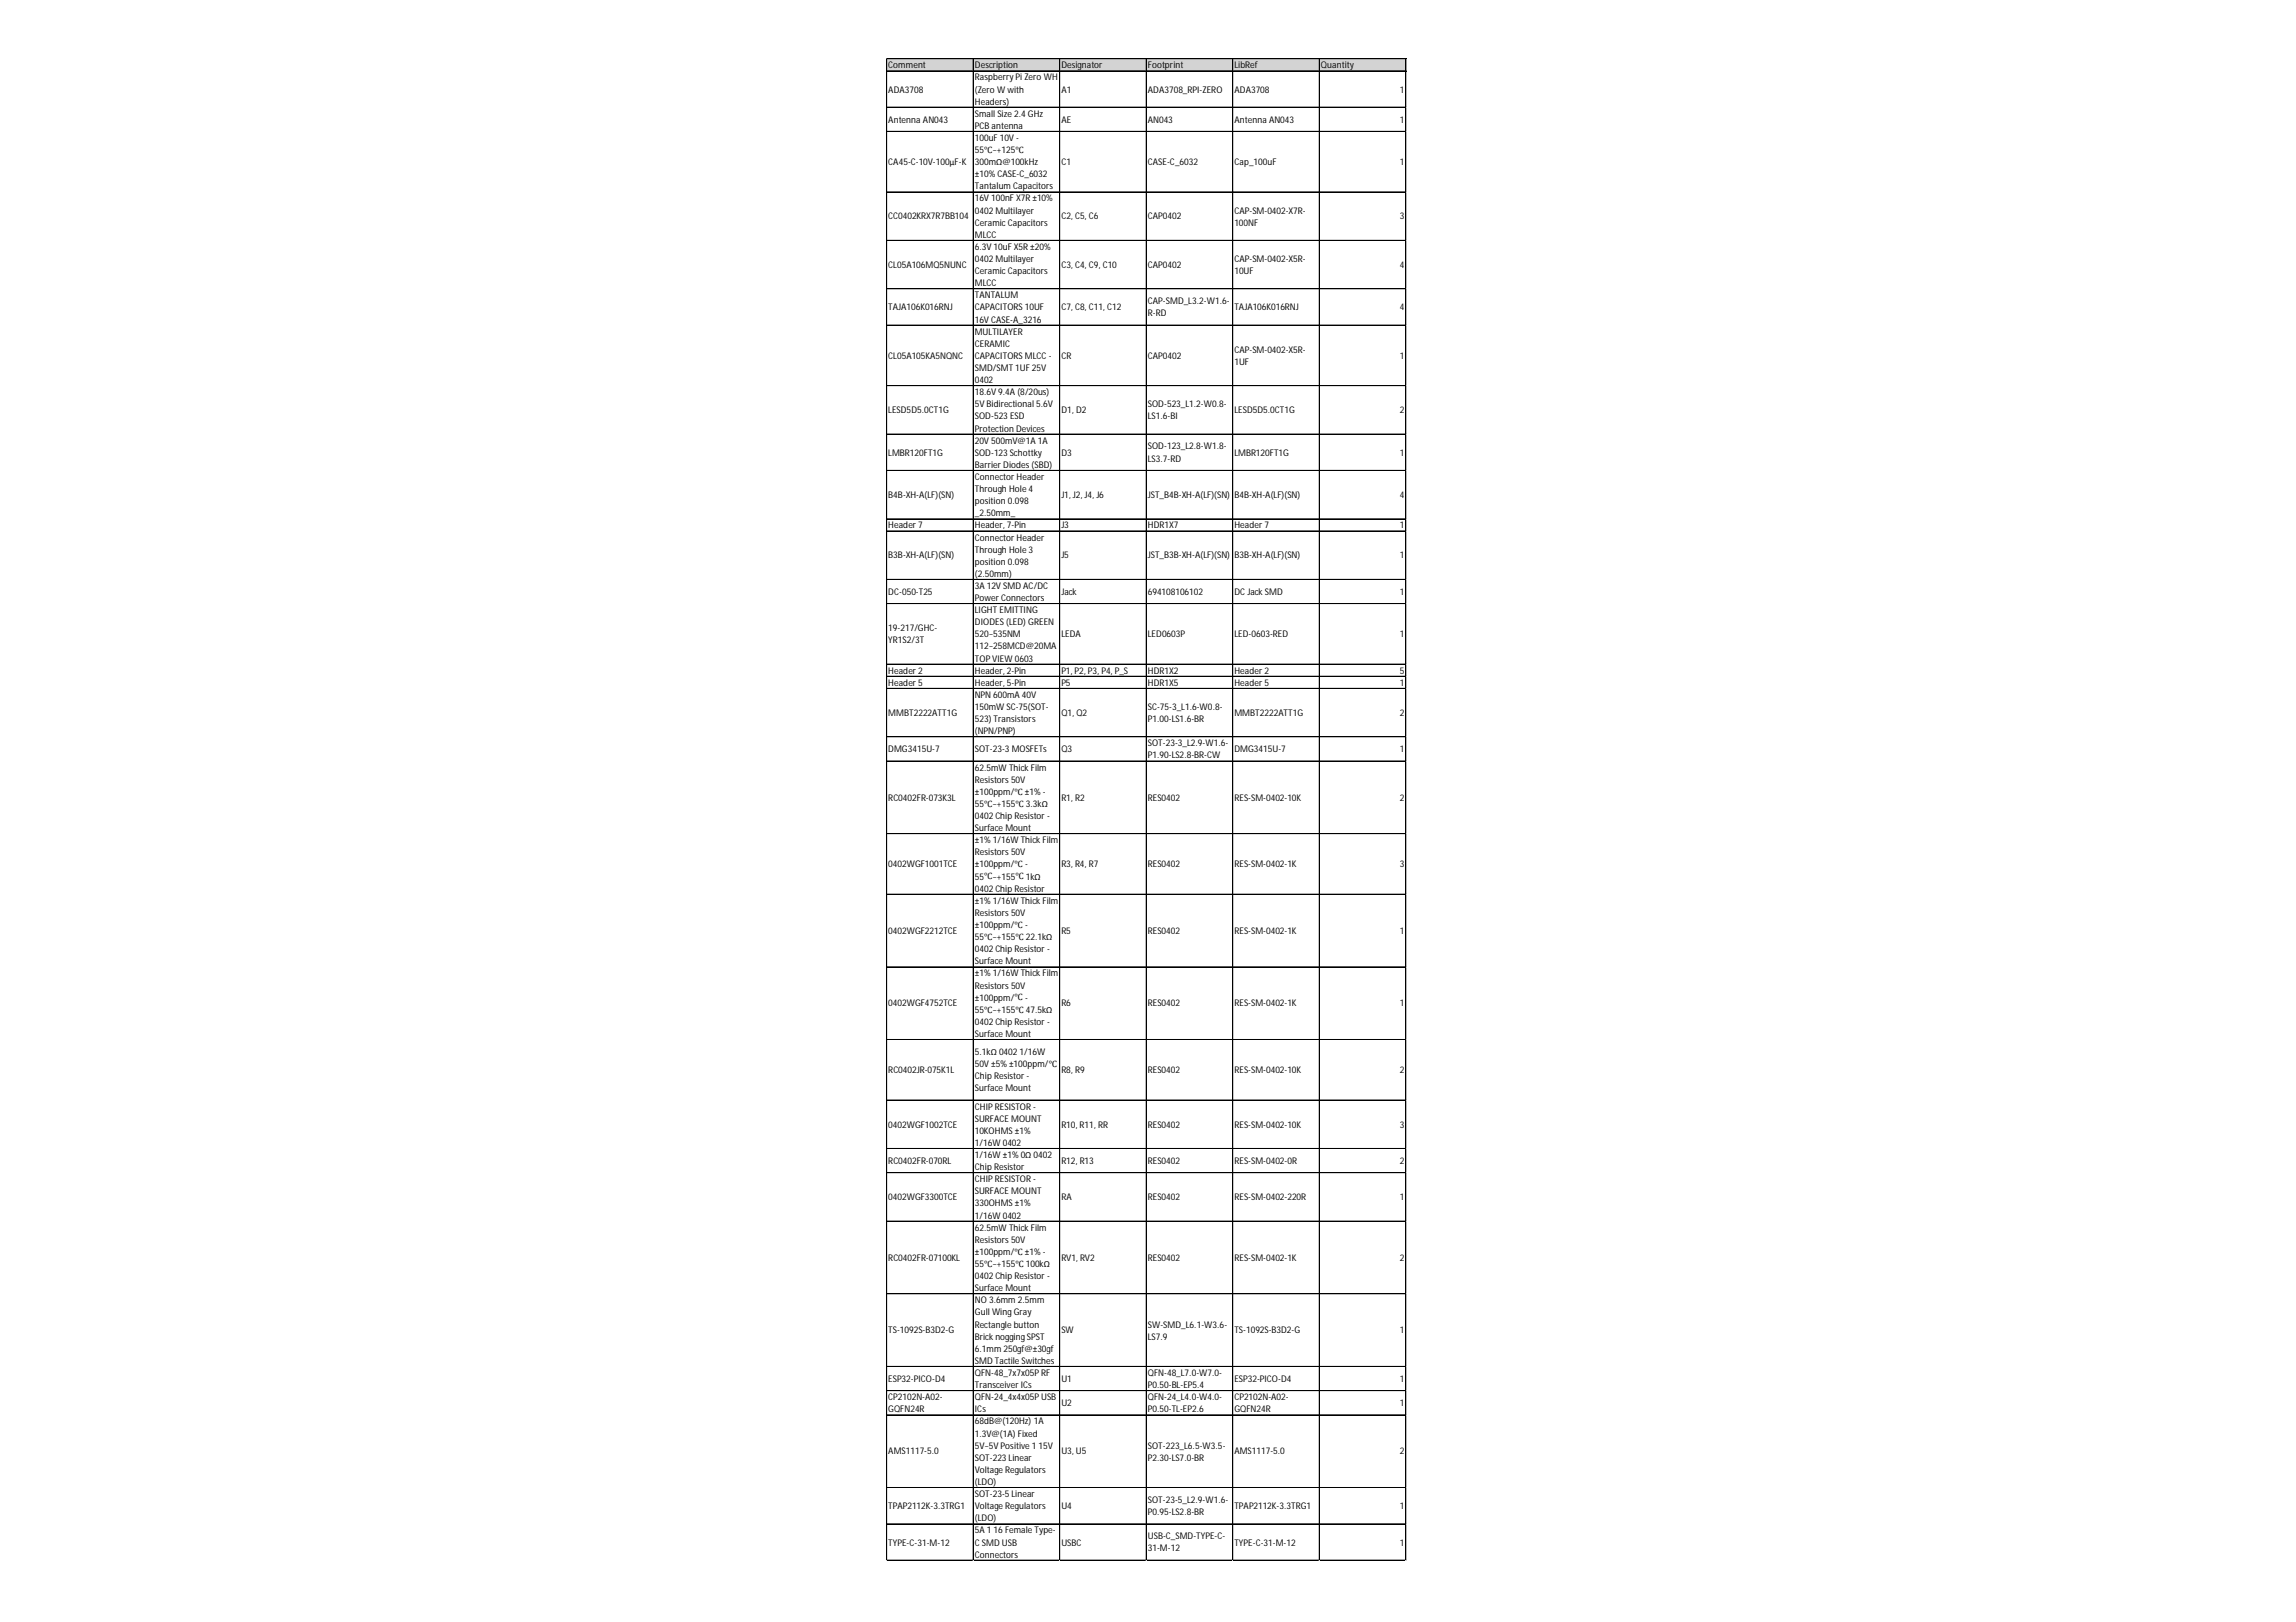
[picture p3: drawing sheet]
<svg xmlns="http://www.w3.org/2000/svg" width="297mm" height="210mm" viewBox="0 0 297 210" stroke-linecap="round" stroke-linejoin="round" font-family="sans-serif">
<defs><g id="words">
<g font-size="1.2">
<text x="114.9" y="8.8">Comment</text>
<text x="114.9" y="12">ADA3708</text>
<text x="126.1" y="8.8">Description</text>
<text x="126.1" y="10.4">Raspberry Pi Zero WH</text>
<text x="126.1" y="12">(Zero Wwith</text>
<text x="137.3" y="8.8">Designator</text>
<text x="137.3" y="12">A1</text>
<text x="148.5" y="8.8">Footprint</text>
<text x="148.5" y="12">ADA3708_RPI-ZERO</text>
<text x="159.7" y="8.8">LibRef</text>
<text x="159.7" y="12">ADA3708</text>
<text x="170.9" y="8.8">Quantity</text>
<text x="181.1" y="12">1</text>
<text x="114.9" y="15.9">Antenna AN043</text>
<text x="126.1" y="13.5">Headers)</text>
<text x="126.1" y="15.1">Small Size 2.4 GHz</text>
<text x="126.1" y="16.7">PCB antenna</text>
<text x="137.3" y="15.9">AE</text>
<text x="148.5" y="15.9">AN043</text>
<text x="159.7" y="15.9">Antenna AN043</text>
<text x="181.1" y="15.9">1</text>
<text x="114.9" y="21.4">CA45-C-10V-100μF-K</text>
<text x="126.1" y="18.2">100uF 10V-</text>
<text x="126.1" y="19.8">55℃~+125℃</text>
<text x="126.1" y="21.4">300mΩ@100kHz</text>
<text x="126.1" y="22.9">±10%CASE-C_6032</text>
<text x="137.3" y="21.4">C1</text>
<text x="148.5" y="21.4">CASE-C_6032</text>
<text x="159.7" y="21.4">Cap_100uF</text>
<text x="181.1" y="21.4">1</text>
<text x="114.9" y="28.4">CC0402KRX7R7BB104</text>
<text x="126.1" y="24.5">Tantalum Capacitors</text>
<text x="126.1" y="26.1">16V100nF X7R±10%</text>
<text x="126.1" y="27.6">0402 Multilayer</text>
<text x="126.1" y="29.2">CeramicCapacitors</text>
<text x="137.3" y="28.4">C2, C5, C6</text>
<text x="148.5" y="28.4">CAP0402</text>
<text x="159.7" y="27.6">CAP-SM-0402-X7R-</text>
<text x="159.7" y="29.2">100NF</text>
<text x="181.1" y="28.4">3</text>
<text x="114.9" y="34.7">CL05A106MQ5NUNC</text>
<text x="126.1" y="30.8">MLCC</text>
<text x="126.1" y="32.3">6.3V10uF X5R±20%</text>
<text x="126.1" y="33.9">0402 Multilayer</text>
<text x="126.1" y="35.5">CeramicCapacitors</text>
<text x="137.3" y="34.7">C3, C4, C9, C10</text>
<text x="148.5" y="34.7">CAP0402</text>
<text x="159.7" y="33.9">CAP-SM-0402-X5R-</text>
<text x="159.7" y="35.5">10UF</text>
<text x="181.1" y="34.7">4</text>
<text x="114.9" y="40.2">TAJA106K016RNJ</text>
<text x="126.1" y="37">MLCC</text>
<text x="126.1" y="38.6">TANTALUM</text>
<text x="126.1" y="40.2">CAPACITORS 10UF</text>
<text x="126.1" y="41.7">16VCASE-A_3216</text>
<text x="137.3" y="40.2">C7, C8, C11, C12</text>
<text x="148.5" y="39.4">CAP-SMD_L3.2-W1.6-</text>
<text x="148.5" y="40.9">R-RD</text>
<text x="159.7" y="40.2">TAJA106K016RNJ</text>
<text x="181.1" y="40.2">4</text>
<text x="114.9" y="46.4">CL05A105KA5NQNC</text>
<text x="126.1" y="43.3">MULTILAYER</text>
<text x="126.1" y="44.9">CERAMIC</text>
<text x="126.1" y="46.4">CAPACITORS MLCC-</text>
<text x="137.3" y="46.4">CR</text>
<text x="148.5" y="46.4">CAP0402</text>
<text x="159.7" y="45.6">CAP-SM-0402-X5R-</text>
<text x="159.7" y="47.2">1UF</text>
<text x="181.1" y="46.4">1</text>
<text x="114.9" y="53.5">LESD5D5.0CT1G</text>
<text x="126.1" y="48">SMD/SMT1UF 25V</text>
<text x="126.1" y="49.6">0402</text>
<text x="126.1" y="51.1">18.6V9.4A (8/20us)</text>
<text x="126.1" y="52.7">5VBidirectional 5.6V</text>
<text x="137.3" y="53.5">D1, D2</text>
<text x="148.5" y="52.7">SOD-523_L1.2-W0.8-</text>
<text x="159.7" y="53.5">LESD5D5.0CT1G</text>
<text x="181.1" y="53.5">2</text>
<text x="114.9" y="59">LMBR120FT1G</text>
<text x="126.1" y="54.3">SOD-523 ESD</text>
<text x="126.1" y="55.8">Protection Devices</text>
<text x="126.1" y="57.4">20V500mV@1A 1A</text>
<text x="126.1" y="59">SOD-123 Schottky</text>
<text x="137.3" y="59">D3</text>
<text x="148.5" y="54.3">LS1.6-BI</text>
<text x="148.5" y="58.2">SOD-123_L2.8-W1.8-</text>
<text x="148.5" y="59.7">LS3.7-RD</text>
<text x="159.7" y="59">LMBR120FT1G</text>
<text x="181.1" y="59">1</text>
<text x="114.9" y="64.4">B4B-XH-A(LF)(SN)</text>
<text x="126.1" y="60.5">BarrierDiodes(SBD)</text>
<text x="126.1" y="62.1">ConnectorHeader</text>
<text x="126.1" y="63.7">Through Hole 4</text>
<text x="126.1" y="65.2">position 0.098</text>
<text x="137.3" y="64.4">J1, J2, J4, J6</text>
<text x="148.5" y="64.4">JST_B4B-XH-A(LF)(SN)</text>
<text x="159.7" y="64.4">B4B-XH-A(LF)(SN)</text>
<text x="181.1" y="64.4">4</text>
<text x="114.9" y="68.4">Header7</text>
<text x="126.1" y="66.8">_2.50mm_</text>
<text x="126.1" y="68.4">Header, 7-Pin</text>
<text x="126.1" y="69.9">ConnectorHeader</text>
<text x="126.1" y="71.5">Through Hole 3</text>
<text x="137.3" y="68.4">J3</text>
<text x="148.5" y="68.4">HDR1X7</text>
<text x="159.7" y="68.4">Header7</text>
<text x="181.1" y="68.4">1</text>
<text x="114.9" y="72.3">B3B-XH-A(LF)(SN)</text>
<text x="114.9" y="77">DC-050-T25</text>
<text x="126.1" y="73.1">position 0.098</text>
<text x="126.1" y="74.6">(2.50mm)</text>
<text x="126.1" y="76.2">3A 12VSMD AC/DC</text>
<text x="126.1" y="77.8">PowerConnectors</text>
<text x="137.3" y="72.3">J5</text>
<text x="137.3" y="77">Jack</text>
<text x="148.5" y="72.3">JST_B3B-XH-A(LF)(SN)</text>
<text x="148.5" y="77">694108106102</text>
<text x="159.7" y="72.3">B3B-XH-A(LF)(SN)</text>
<text x="159.7" y="77">DCJack SMD</text>
<text x="181.1" y="72.3">1</text>
<text x="181.1" y="77">1</text>
<text x="114.9" y="81.7">19-217/GHC-</text>
<text x="114.9" y="83.2">YR1S2/3T</text>
<text x="126.1" y="79.3">LIGHT EMITTING</text>
<text x="126.1" y="80.9">DIODES (LED) GREEN</text>
<text x="126.1" y="82.5">520~535NM</text>
<text x="137.3" y="82.5">LEDA</text>
<text x="148.5" y="82.5">LED0603P</text>
<text x="159.7" y="82.5">LED-0603-RED</text>
<text x="181.1" y="82.5">1</text>
<text x="114.9" y="87.2">Header2</text>
<text x="114.9" y="88.8">Header5</text>
<text x="126.1" y="84.1">112~258MCD@20MA</text>
<text x="126.1" y="85.6">TOPVIEW0603</text>
<text x="126.1" y="87.2">Header, 2-Pin</text>
<text x="126.1" y="88.8">Header, 5-Pin</text>
<text x="137.3" y="87.2">P1, P2, P3, P4, P_S</text>
<text x="137.3" y="88.8">P5</text>
<text x="148.5" y="87.2">HDR1X2</text>
<text x="148.5" y="88.8">HDR1X5</text>
<text x="159.7" y="87.2">Header2</text>
<text x="159.7" y="88.8">Header5</text>
<text x="181.1" y="87.2">5</text>
<text x="181.1" y="88.8">1</text>
<text x="114.9" y="92.6">MMBT2222ATT1G</text>
<text x="126.1" y="90.3">NPN 600mA 40V</text>
<text x="126.1" y="91.9">150mWSC-75(SOT-</text>
<text x="126.1" y="93.5">523) Transistors</text>
<text x="126.1" y="95">(NPN/PNP)</text>
<text x="137.3" y="92.6">Q1, Q2</text>
<text x="148.5" y="91.9">SC-75-3_L1.6-W0.8-</text>
<text x="148.5" y="93.5">P1.00-LS1.6-BR</text>
<text x="159.7" y="92.6">MMBT2222ATT1G</text>
<text x="181.1" y="92.6">2</text>
<text x="114.9" y="97.3">DMG3415U-7</text>
<text x="126.1" y="97.3">SOT-23-3 MOSFETs</text>
<text x="126.1" y="99.7">62.5mWThick Film</text>
<text x="126.1" y="101.3">Resistors50V</text>
<text x="137.3" y="97.3">Q3</text>
<text x="148.5" y="96.6">SOT-23-3_L2.9-W1.6-</text>
<text x="148.5" y="98.2">P1.90-LS2.8-BR-CW</text>
<text x="159.7" y="97.3">DMG3415U-7</text>
<text x="181.1" y="97.3">1</text>
<text x="114.9" y="103.6">RC0402FR-073K3L</text>
<text x="126.1" y="102.9">±100ppm/℃ ±1%-</text>
<text x="126.1" y="104.4">55℃~+155℃ 3.3kΩ</text>
<text x="126.1" y="106">0402 Chip Resistor-</text>
<text x="126.1" y="107.6">Surface Mount</text>
<text x="137.3" y="103.6">R1, R2</text>
<text x="148.5" y="103.6">RES0402</text>
<text x="159.7" y="103.6">RES-SM-0402-10K</text>
<text x="181.1" y="103.6">2</text>
<text x="114.9" y="112.3">0402WGF1001TCE</text>
<text x="126.1" y="109.1">±1%1/16WThick Film</text>
<text x="126.1" y="110.7">Resistors50V</text>
<text x="126.1" y="112.3">±100ppm/℃ -</text>
<text x="126.1" y="113.8">55℃~+155℃ 1kΩ</text>
<text x="137.3" y="112.3">R3, R4, R7</text>
<text x="148.5" y="112.3">RES0402</text>
<text x="159.7" y="112.3">RES-SM-0402-1K</text>
<text x="181.1" y="112.3">3</text>
<text x="126.1" y="115.4">0402 Chip Resistor</text>
<text x="126.1" y="117">±1%1/16WThick Film</text>
<text x="126.1" y="118.5">Resistors50V</text>
<text x="114.9" y="120.8">0402WGF2212TCE</text>
<text x="126.1" y="120.1">±100ppm/℃ -</text>
<text x="126.1" y="121.7">55℃~+155℃ 22.1kΩ</text>
<text x="126.1" y="123.2">0402 Chip Resistor-</text>
<text x="126.1" y="124.8">Surface Mount</text>
<text x="137.3" y="120.8">R5</text>
<text x="148.5" y="120.8">RES0402</text>
<text x="159.7" y="120.8">RES-SM-0402-1K</text>
<text x="181.1" y="120.8">1</text>
<text x="114.9" y="130.2">0402WGF4752TCE</text>
<text x="126.1" y="126.4">±1%1/16WThick Film</text>
<text x="126.1" y="127.9">Resistors50V</text>
<text x="126.1" y="129.5">±100ppm/℃ -</text>
<text x="126.1" y="131.1">55℃~+155℃ 47.5kΩ</text>
<text x="137.3" y="130.2">R6</text>
<text x="148.5" y="130.2">RES0402</text>
<text x="159.7" y="130.2">RES-SM-0402-1K</text>
<text x="181.1" y="130.2">1</text>
<text x="126.1" y="132.6">0402 Chip Resistor-</text>
<text x="126.1" y="134.2">Surface Mount</text>
<text x="126.1" y="136.5">5.1kΩ 0402 1/16W</text>
<text x="114.9" y="138.9">RC0402JR-075K1L</text>
<text x="126.1" y="138.1">50V±5%±100ppm/℃</text>
<text x="126.1" y="139.6">Chip Resistor-</text>
<text x="126.1" y="141.2">Surface Mount</text>
<text x="126.1" y="143.6">CHIPRESISTOR -</text>
<text x="137.3" y="138.9">R8, R9</text>
<text x="148.5" y="138.9">RES0402</text>
<text x="159.7" y="138.9">RES-SM-0402-10K</text>
<text x="181.1" y="138.9">2</text>
<text x="114.9" y="145.9">0402WGF1002TCE</text>
<text x="126.1" y="145.2">SURFACE MOUNT</text>
<text x="126.1" y="146.7">10KOHMS±1%</text>
<text x="126.1" y="148.3">1/16W0402</text>
<text x="126.1" y="149.9">1/16W±1%0Ω 0402</text>
<text x="137.3" y="145.9">R10, R11, RR</text>
<text x="148.5" y="145.9">RES0402</text>
<text x="159.7" y="145.9">RES-SM-0402-10K</text>
<text x="181.1" y="145.9">3</text>
<text x="114.9" y="150.6">RC0402FR-070RL</text>
<text x="114.9" y="155.3">0402WGF3300TCE</text>
<text x="126.1" y="151.4">Chip Resistor</text>
<text x="126.1" y="153">CHIPRESISTOR -</text>
<text x="126.1" y="154.6">SURFACE MOUNT</text>
<text x="137.3" y="150.6">R12, R13</text>
<text x="137.3" y="155.3">RA</text>
<text x="148.5" y="150.6">RES0402</text>
<text x="148.5" y="155.3">RES0402</text>
<text x="159.7" y="150.6">RES-SM-0402-0R</text>
<text x="159.7" y="155.3">RES-SM-0402-220R</text>
<text x="181.1" y="150.6">2</text>
<text x="181.1" y="155.3">1</text>
<text x="126.1" y="156.1">330OHMS±1%</text>
<text x="126.1" y="157.7">1/16W0402</text>
<text x="126.1" y="159.3">62.5mWThick Film</text>
<text x="126.1" y="160.8">Resistors50V</text>
<text x="114.9" y="163.2">RC0402FR-07100KL</text>
<text x="126.1" y="162.4">±100ppm/℃ ±1%-</text>
<text x="126.1" y="164">55℃~+155℃ 100kΩ</text>
<text x="126.1" y="165.5">0402 Chip Resistor-</text>
<text x="126.1" y="167.1">Surface Mount</text>
<text x="137.3" y="163.2">RV1, RV2</text>
<text x="148.5" y="163.2">RES0402</text>
<text x="159.7" y="163.2">RES-SM-0402-1K</text>
<text x="181.1" y="163.2">2</text>
<text x="114.9" y="172.6">TS-1092S-B3D2-G</text>
<text x="126.1" y="168.7">NO 3.6mm 2.5mm</text>
<text x="126.1" y="170.2">Gull WingGray</text>
<text x="126.1" y="171.8">Rectangle button</text>
<text x="126.1" y="173.4">Brick noggingSPST</text>
<text x="137.3" y="172.6">SW</text>
<text x="148.5" y="171.8">SW-SMD_L6.1-W3.6-</text>
<text x="148.5" y="173.4">LS7.9</text>
<text x="159.7" y="172.6">TS-1092S-B3D2-G</text>
<text x="181.1" y="172.6">1</text>
<text x="114.9" y="178.8">ESP32-PICO-D4</text>
<text x="126.1" y="174.9">6.1mm 250gf@±30gf</text>
<text x="126.1" y="176.5">SMD Tactile Switches</text>
<text x="126.1" y="178.1">QFN-48_7x7x05PRF</text>
<text x="126.1" y="179.6">TransceiverICs</text>
<text x="137.3" y="178.8">U1</text>
<text x="148.5" y="178.1">QFN-48_L7.0-W7.0-</text>
<text x="148.5" y="179.6">P0.50-BL-EP5.4</text>
<text x="159.7" y="178.8">ESP32-PICO-D4</text>
<text x="181.1" y="178.8">1</text>
<text x="114.9" y="181.2">CP2102N-A02-</text>
<text x="114.9" y="182.8">GQFN24R</text>
<text x="126.1" y="181.2">QFN-24_4x4x05PUSB</text>
<text x="126.1" y="182.8">ICs</text>
<text x="126.1" y="184.3">68dB@(120Hz) 1A</text>
<text x="126.1" y="185.9">1.3V@(1A) Fixed</text>
<text x="137.3" y="182">U2</text>
<text x="148.5" y="181.2">QFN-24_L4.0-W4.0-</text>
<text x="148.5" y="182.8">P0.50-TL-EP2.6</text>
<text x="159.7" y="181.2">CP2102N-A02-</text>
<text x="159.7" y="182.8">GQFN24R</text>
<text x="181.1" y="182">1</text>
<text x="114.9" y="188.2">AMS1117-5.0</text>
<text x="126.1" y="187.5">5V~5VPositive 1 15V</text>
<text x="126.1" y="189">SOT-223 Linear</text>
<text x="126.1" y="190.6">Voltage Regulators</text>
<text x="137.3" y="188.2">U3, U5</text>
<text x="148.5" y="187.5">SOT-223_L6.5-W3.5-</text>
<text x="148.5" y="189">P2.30-LS7.0-BR</text>
<text x="159.7" y="188.2">AMS1117-5.0</text>
<text x="181.1" y="188.2">2</text>
<text x="114.9" y="195.3">TPAP2112K-3.3TRG1</text>
<text x="126.1" y="192.2">(LDO)</text>
<text x="126.1" y="193.7">SOT-23-5 Linear</text>
<text x="126.1" y="195.3">Voltage Regulators</text>
<text x="126.1" y="196.9">(LDO)</text>
<text x="137.3" y="195.3">U4</text>
<text x="148.5" y="194.5">SOT-23-5_L2.9-W1.6-</text>
<text x="148.5" y="196.1">P0.95-LS2.8-BR</text>
<text x="159.7" y="195.3">TPAP2112K-3.3TRG1</text>
<text x="181.1" y="195.3">1</text>
<text x="114.9" y="200">TYPE-C-31-M-12</text>
<text x="126.1" y="198.4">5A 1 16 Female Type-</text>
<text x="126.1" y="200">CSMD USB</text>
<text x="126.1" y="201.6">Connectors</text>
<text x="137.3" y="200">USBC</text>
<text x="148.5" y="199.2">USB-C_SMD-TYPE-C-</text>
<text x="148.5" y="200.8">31-M-12</text>
<text x="159.7" y="200">TYPE-C-31-M-12</text>
<text x="181.1" y="200">1</text>
</g>
</g></defs>
<path d="M114.7 7.6h67.3v1.6h-67.3z" fill="#d3d3d3"/>
<g fill="none" stroke="#000" stroke-width=".13">
<path d="M114.7 7.6v194.4M114.8 7.6h67.1M114.8 9.2h67.1M114.8 13.9h67.1M114.8 17h67.1M125.9 7.7v194.3M137.1 7.7v194.3M148.3 7.7v194.3M159.5 7.7v194.3M170.7 7.7v194.3M181.9 7.7v194.3M114.8 24.8h67.1"/>
<path d="M114.8 24.9h67.1M114.8 31.1h67.1M114.8 37.4h67.1M114.8 42.1h67.1M114.8 49.9h67.1M114.8 56.2h67.1M114.8 60.9h67.1M114.8 67.1h67.1M114.8 67.2h67.1M114.8 68.7h67.1M114.8 75h67.1M114.8 78.1h67.1"/>
<path d="M114.8 85.9h67.1M114.8 86h67.1M114.8 87.5h67.1M114.8 89.1h67.1M114.8 95.3h67.1M114.8 95.4h67.1M114.8 98.5h67.1M114.8 107.9h67.1M114.8 115.7h67.1M114.8 125.1h67.1M114.8 134.5h67.1M114.8 142.4h67.1"/>
<path d="M114.8 148.6h67.1M114.8 151.8h67.1M114.8 158h67.1M114.8 158.1h67.1M114.8 167.4l67.1 .1M114.8 176.8h67.1M114.8 176.9h67.1M114.8 180h67.1M114.8 183.1h67.1M114.8 192.5h67.1M114.8 197.2h67.1M114.8 201.9h67.1"/>
</g>
<path d="M114.7 202h.1" fill="none" stroke="#d4d4d4" stroke-width=".13"/>
<path d="M114.7 202h.1z" fill="#d4d4d4"/>
<path d="M125.9 202h.1" fill="none" stroke="#d4d4d4" stroke-width=".13"/>
<path d="M125.9 202h.1z" fill="#d4d4d4"/>
<path d="M137.1 202h.1" fill="none" stroke="#d4d4d4" stroke-width=".13"/>
<path d="M148.3 202h.1" fill="none" stroke="#d4d4d4" stroke-width=".13"/>
<path d="M159.5 202h.1" fill="none" stroke="#d4d4d4" stroke-width=".13"/>
<path d="M170.7 202h.1" fill="none" stroke="#d4d4d4" stroke-width=".13"/>
<path d="M181.9 202h.1" fill="none" stroke="#d4d4d4" stroke-width=".13"/>
<path d="M181.9 13.9h.1" fill="none" stroke="#d4d4d4" stroke-width=".13"/>
<path d="M181.9 13.9h.1z" fill="#d4d4d4"/>
<path d="M181.9 17h.1" fill="none" stroke="#d4d4d4" stroke-width=".13"/>
<path d="M181.9 17l.1 .1z" fill="#d4d4d4"/>
<path d="M181.9 24.8h.1" fill="none" stroke="#d4d4d4" stroke-width=".13"/>
<path d="M181.9 24.8l.1 .1z" fill="#d4d4d4"/>
<path d="M181.9 31.1h.1" fill="none" stroke="#d4d4d4" stroke-width=".13"/>
<path d="M181.9 31.1l.1 .1z" fill="#d4d4d4"/>
<path d="M181.9 37.4h.1" fill="none" stroke="#d4d4d4" stroke-width=".13"/>
<path d="M181.9 37.4h.1z" fill="#d4d4d4"/>
<path d="M181.9 42.1h.1" fill="none" stroke="#d4d4d4" stroke-width=".13"/>
<path d="M181.9 42.1h.1z" fill="#d4d4d4"/>
<path d="M181.9 49.9h.1" fill="none" stroke="#d4d4d4" stroke-width=".13"/>
<path d="M181.9 49.9l.1 .1z" fill="#d4d4d4"/>
<path d="M181.9 56.2h.1" fill="none" stroke="#d4d4d4" stroke-width=".13"/>
<path d="M181.9 56.2h.1z" fill="#d4d4d4"/>
<path d="M181.9 60.9h.1" fill="none" stroke="#d4d4d4" stroke-width=".13"/>
<path d="M181.9 60.9h.1z" fill="#d4d4d4"/>
<path d="M181.9 67.1h.1" fill="none" stroke="#d4d4d4" stroke-width=".13"/>
<path d="M181.9 67.1l.1 .1z" fill="#d4d4d4"/>
<path d="M181.9 68.7h.1" fill="none" stroke="#d4d4d4" stroke-width=".13"/>
<path d="M181.9 68.7l.1 .1z" fill="#d4d4d4"/>
<path d="M181.9 75h.1" fill="none" stroke="#d4d4d4" stroke-width=".13"/>
<path d="M181.9 75h.1z" fill="#d4d4d4"/>
<path d="M181.9 78.1h.1" fill="none" stroke="#d4d4d4" stroke-width=".13"/>
<path d="M181.9 78.1l.1 .1z" fill="#d4d4d4"/>
<path d="M181.9 85.9h.1" fill="none" stroke="#d4d4d4" stroke-width=".13"/>
<path d="M181.9 85.9l.1 .1z" fill="#d4d4d4"/>
<path d="M181.9 87.5h.1" fill="none" stroke="#d4d4d4" stroke-width=".13"/>
<path d="M181.9 87.5l.1 .1z" fill="#d4d4d4"/>
<path d="M181.9 89.1h.1" fill="none" stroke="#d4d4d4" stroke-width=".13"/>
<path d="M181.9 89.1h.1z" fill="#d4d4d4"/>
<path d="M181.9 95.3h.1" fill="none" stroke="#d4d4d4" stroke-width=".13"/>
<path d="M181.9 95.3l.1 .1z" fill="#d4d4d4"/>
<path d="M181.9 98.5h.1" fill="none" stroke="#d4d4d4" stroke-width=".13"/>
<path d="M181.9 98.5h.1z" fill="#d4d4d4"/>
<path d="M181.9 107.9h.1" fill="none" stroke="#d4d4d4" stroke-width=".13"/>
<path d="M181.9 107.9h.1z" fill="#d4d4d4"/>
<path d="M181.9 115.7h.1" fill="none" stroke="#d4d4d4" stroke-width=".13"/>
<path d="M181.9 115.7l.1 .1z" fill="#d4d4d4"/>
<path d="M181.9 125.1h.1" fill="none" stroke="#d4d4d4" stroke-width=".13"/>
<path d="M181.9 125.1l.1 .1z" fill="#d4d4d4"/>
<path d="M181.9 134.5h.1" fill="none" stroke="#d4d4d4" stroke-width=".13"/>
<path d="M181.9 134.5l.1 .1z" fill="#d4d4d4"/>
<path d="M181.9 142.4h.1" fill="none" stroke="#d4d4d4" stroke-width=".13"/>
<path d="M181.9 142.4h.1z" fill="#d4d4d4"/>
<path d="M181.9 148.6h.1" fill="none" stroke="#d4d4d4" stroke-width=".13"/>
<path d="M181.9 148.6l.1 .1z" fill="#d4d4d4"/>
<path d="M181.9 151.8h.1" fill="none" stroke="#d4d4d4" stroke-width=".13"/>
<path d="M181.9 151.8h.1z" fill="#d4d4d4"/>
<path d="M181.9 158h.1" fill="none" stroke="#d4d4d4" stroke-width=".13"/>
<path d="M181.9 158l.1 .1z" fill="#d4d4d4"/>
<path d="M181.9 167.4h.1" fill="none" stroke="#d4d4d4" stroke-width=".13"/>
<path d="M181.9 167.4l.1 .1z" fill="#d4d4d4"/>
<path d="M181.9 176.8h.1" fill="none" stroke="#d4d4d4" stroke-width=".13"/>
<path d="M181.9 176.8l.1 .1z" fill="#d4d4d4"/>
<path d="M181.9 180h.1" fill="none" stroke="#d4d4d4" stroke-width=".13"/>
<path d="M181.9 180h.1z" fill="#d4d4d4"/>
<path d="M181.9 183.1h.1" fill="none" stroke="#d4d4d4" stroke-width=".13"/>
<path d="M181.9 183.1h.1z" fill="#d4d4d4"/>
<path d="M181.9 192.5h.1" fill="none" stroke="#d4d4d4" stroke-width=".13"/>
<path d="M181.9 192.5l.1 .1z" fill="#d4d4d4"/>
<path d="M181.9 197.2h.1" fill="none" stroke="#d4d4d4" stroke-width=".13"/>
<path d="M181.9 197.2l.1 .1z" fill="#d4d4d4"/>
<path d="M181.9 201.9h.1" fill="none" stroke="#d4d4d4" stroke-width=".13"/>
<path d="M181.9 201.9l.1 .1z" fill="#d4d4d4"/>
<use href="#words"/>
</svg>
